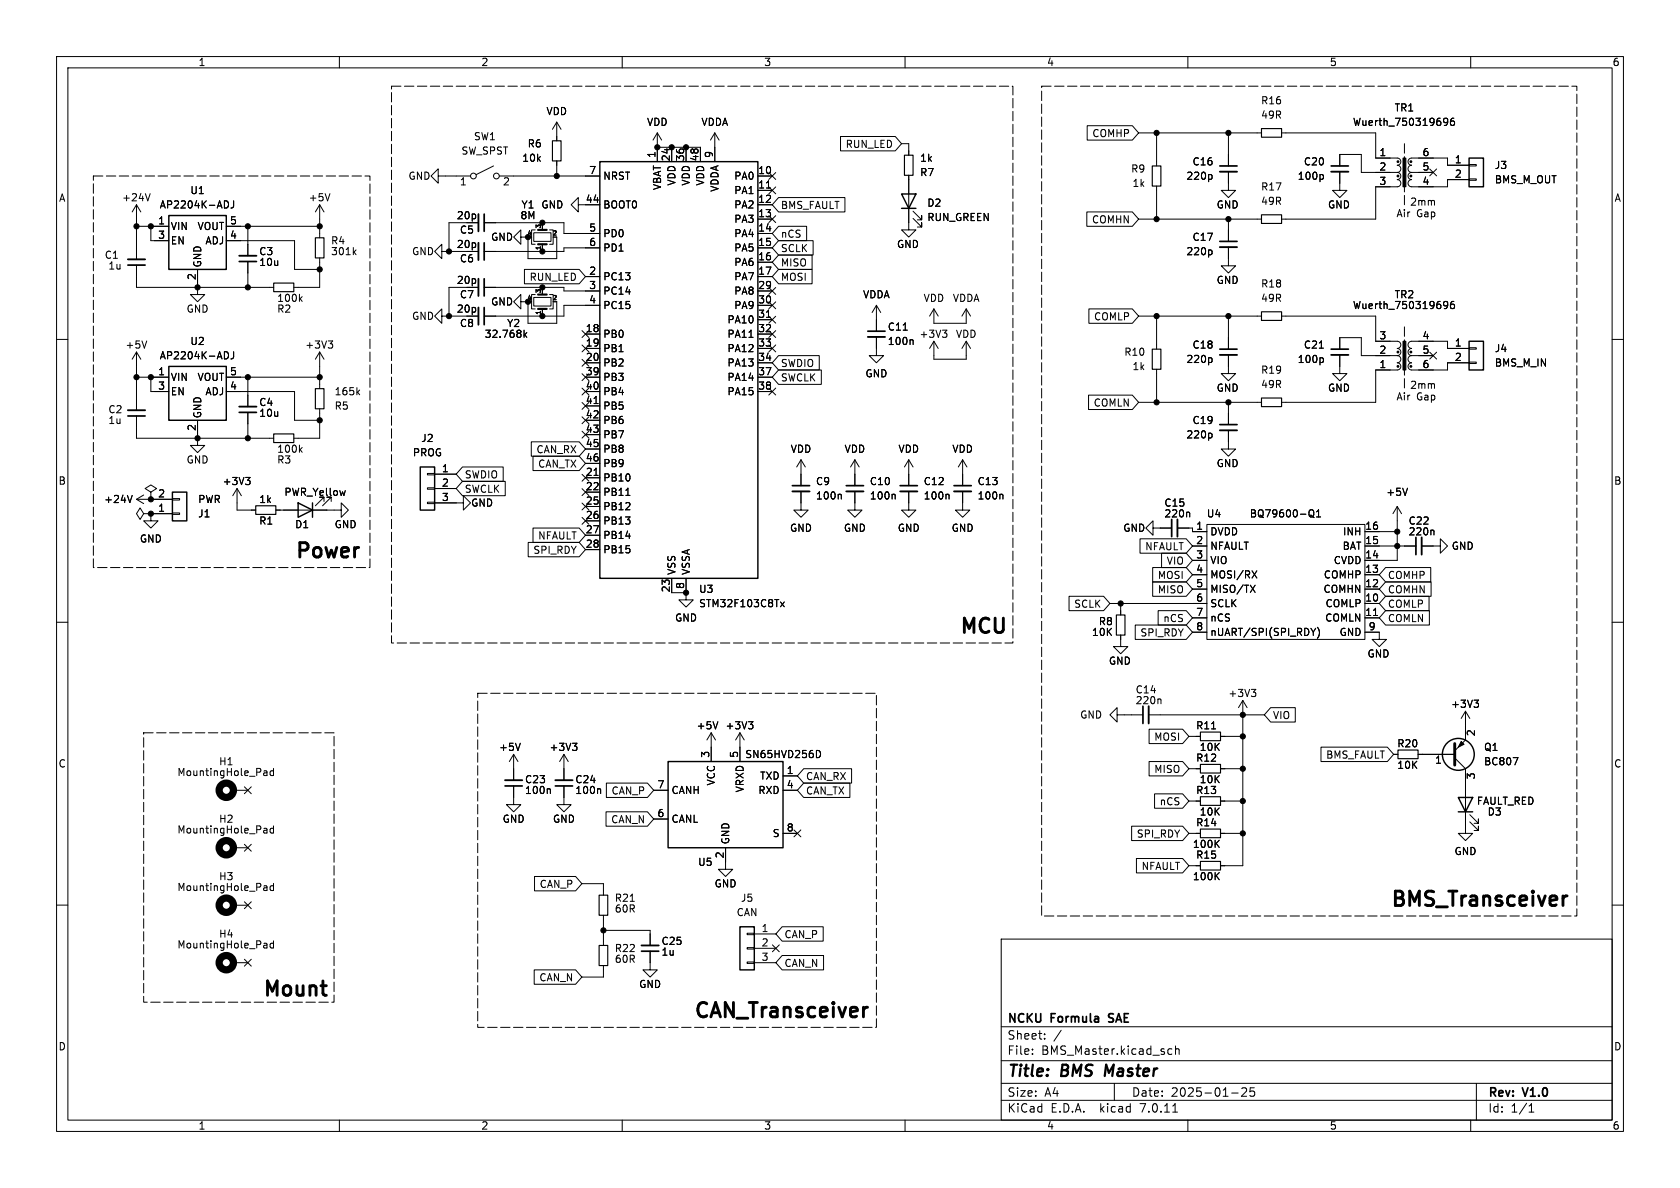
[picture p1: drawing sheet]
<svg xmlns="http://www.w3.org/2000/svg" width="297mm" height="210mm" viewBox="0 0 297 210" stroke-linecap="round" stroke-linejoin="round" font-family="sans-serif">
<defs><g id="words">
<g font-size="3.5">
<text x="52.1" y="98.8">Power</text>
<text x="169.5" y="112.1">MCU</text>
<text x="245.7" y="160.4">BMS_Transceiver</text>
<text x="46.4" y="176.3">Mount</text>
<text x="122.6" y="180.1">CAN_Transceiver</text>
</g>
<g font-size="2.8">
<text x="178" y="190.9">Title:</text>
<text x="187.7" y="190.9">BMS</text>
<text x="196.2" y="190.9">Master</text>
</g>
<g font-size="2.1">
<text x="178" y="184">Sheet:</text>
<text x="178" y="181.2">NCKU</text>
<text x="185.9" y="181.2">Formula</text>
<text x="196.7" y="181.2">SAE</text>
<text x="178" y="186.7">File:</text>
<text x="184.1" y="186.7">BMS_Master.kicad_sch</text>
<text x="178" y="196.9">KiCad</text>
<text x="178" y="194.1">Size:</text>
<text x="184.7" y="194.1">A4</text>
<text x="185.7" y="196.9">E.D.A.</text>
<text x="194.6" y="196.9">kicad</text>
<text x="200" y="194.1">Date:</text>
<text x="201.8" y="196.9">7.0.11</text>
<text x="207" y="194.1">2025-01-25</text>
<text x="263" y="194.3">Rev:</text>
<text x="263" y="196.9">Id:</text>
<text x="267.1" y="196.9">1/1</text>
<text x="269.4" y="194.3">V1.0</text>
</g>
<g font-size="1.8">
<text x="35" y="11.9">1</text>
<text x="85" y="11.9">2</text>
<text x="135" y="11.9">3</text>
<text x="185" y="11.9">4</text>
<text x="235" y="11.9">5</text>
<text x="285" y="11.9">6</text>
<text x="96.5" y="20.5">VDD</text>
<text x="114.3" y="22.5">VDD</text>
<text x="123.9" y="22.5">VDDA</text>
<text x="222.8" y="18.6">R16</text>
<text x="222.8" y="21.2">49R</text>
<text x="239.1" y="22.5">Wuerth_750319696</text>
<text x="246.5" y="19.9">TR1</text>
<text x="81.5" y="27.5">SW_SPST</text>
<text x="83.7" y="25">SW1</text>
<text x="92.2" y="28.8">10k</text>
<text x="93.2" y="26.3">R6</text>
<text x="116" y="28" transform="rotate(-90 116 28)">1</text>
<text x="118.5" y="28.6" transform="rotate(-90 118.5 28.6)">24</text>
<text x="121" y="28.6" transform="rotate(-90 121 28.6)">36</text>
<text x="123.6" y="28.6" transform="rotate(-90 123.6 28.6)">48</text>
<text x="126.1" y="28" transform="rotate(-90 126.1 28)">9</text>
<text x="149.4" y="26.4">RUN_LED</text>
<text x="162.6" y="28.8">1k</text>
<text x="193" y="24.4">COMHP</text>
<text x="210.7" y="29.4">C16</text>
<text x="230.4" y="29.4">C20</text>
<text x="243.8" y="27.7">1</text>
<text x="251.4" y="27.7">6</text>
<text x="257.1" y="29">1</text>
<text x="10.3" y="35.9">A</text>
<text x="21.5" y="35.8">+24V</text>
<text x="33.6" y="34.5">U1</text>
<text x="54.5" y="35.8">+5V</text>
<text x="72.1" y="32">GND</text>
<text x="81.2" y="33.1">1</text>
<text x="88.8" y="33.1">2</text>
<text x="103.5" y="35.9">44</text>
<text x="104.1" y="30.9">7</text>
<text x="106.6" y="32">NRST</text>
<text x="117.1" y="33.7" transform="rotate(-90 117.1 33.7)">VBAT</text>
<text x="119.6" y="32.9" transform="rotate(-90 119.6 32.9)">VDD</text>
<text x="122.1" y="32.9" transform="rotate(-90 122.1 32.9)">VDD</text>
<text x="124.7" y="32.9" transform="rotate(-90 124.7 32.9)">VDD</text>
<text x="127.2" y="34" transform="rotate(-90 127.2 34)">VDDA</text>
<text x="129.7" y="32">PA0</text>
<text x="129.7" y="34.5">PA1</text>
<text x="133.9" y="30.9">10</text>
<text x="133.9" y="33.4">11</text>
<text x="133.9" y="35.9">12</text>
<text x="162.6" y="31.3">R7</text>
<text x="199.9" y="30.7">R9</text>
<text x="200.1" y="33.2">1k</text>
<text x="209.6" y="32">220p</text>
<text x="222.8" y="33.9">R17</text>
<text x="229.3" y="32">100p</text>
<text x="243.8" y="30.2">2</text>
<text x="243.8" y="32.8">3</text>
<text x="251.4" y="32.8">4</text>
<text x="251.4" y="30.2">5</text>
<text x="257.1" y="31.5">2</text>
<text x="264.2" y="30.1">J3</text>
<text x="264.2" y="32.6">BMS_M_OUT</text>
<text x="285.3" y="35.9">A</text>
<text x="27.9" y="39.8">1</text>
<text x="28.1" y="37.1">AP2204K-ADJ</text>
<text x="30.1" y="40.9">VIN</text>
<text x="34.8" y="40.9">VOUT</text>
<text x="40.6" y="39.8">5</text>
<text x="80.7" y="39">20p</text>
<text x="81.2" y="41.5">C5</text>
<text x="91.9" y="39">8M</text>
<text x="92.1" y="37.1">Y1</text>
<text x="95.6" y="37.1">GND</text>
<text x="104.1" y="41">5</text>
<text x="106.6" y="37.1">BOOT0</text>
<text x="129.7" y="37.1">PA2</text>
<text x="129.7" y="39.6">PA3</text>
<text x="133.9" y="38.5">13</text>
<text x="133.9" y="41">14</text>
<text x="138" y="37.1">BMS_FAULT</text>
<text x="163.8" y="36.7">D2</text>
<text x="163.8" y="39.3">RUN_GREEN</text>
<text x="193" y="39.7">COMHN</text>
<text x="215" y="37.1">GND</text>
<text x="222.8" y="36.4">49R</text>
<text x="234.7" y="37.1">GND</text>
<text x="246.8" y="38.5">Air</text>
<text x="249.2" y="36.4">2mm</text>
<text x="250.4" y="38.5">Gap</text>
<text x="18.4" y="45.9">C1</text>
<text x="19.1" y="47.9">1u</text>
<text x="27.9" y="42.3">3</text>
<text x="30.1" y="43.4">EN</text>
<text x="35.8" y="47.4" transform="rotate(-90 35.8 47.4)">GND</text>
<text x="36.2" y="43.4">ADJ</text>
<text x="40.6" y="42.3">4</text>
<text x="45.7" y="45.3">C3</text>
<text x="45.7" y="47.2">10u</text>
<text x="58.4" y="43.4">R4</text>
<text x="58.4" y="45.3">301k</text>
<text x="72.8" y="45.3">GND</text>
<text x="80.7" y="44">20p</text>
<text x="81.2" y="46.6">C6</text>
<text x="86.7" y="42.8">GND</text>
<text x="104.1" y="43.6">6</text>
<text x="106.6" y="42.1">PD0</text>
<text x="106.6" y="44.7">PD1</text>
<text x="129.7" y="42.1">PA4</text>
<text x="129.7" y="44.7">PA5</text>
<text x="129.7" y="47.2">PA6</text>
<text x="133.9" y="43.6">15</text>
<text x="133.9" y="46.1">16</text>
<text x="138" y="47.3">MISO</text>
<text x="138" y="44.8">SCLK</text>
<text x="138" y="42.2">nCS</text>
<text x="158.5" y="44">GND</text>
<text x="209.6" y="45.3">220p</text>
<text x="210.7" y="42.8">C17</text>
<text x="34.7" y="49.6" transform="rotate(-90 34.7 49.6)">2</text>
<text x="48.9" y="53.6">100k</text>
<text x="80.7" y="50.4">20p</text>
<text x="81.2" y="52.9">C7</text>
<text x="93.5" y="49.8">RUN_LED</text>
<text x="104.1" y="48.6">2</text>
<text x="104.1" y="51.2">3</text>
<text x="104.1" y="53.7">4</text>
<text x="106.6" y="49.8">PC13</text>
<text x="106.6" y="52.3">PC14</text>
<text x="129.7" y="49.8">PA7</text>
<text x="129.7" y="52.3">PA8</text>
<text x="133.9" y="48.6">17</text>
<text x="133.9" y="51.2">29</text>
<text x="133.9" y="53.7">30</text>
<text x="138" y="49.8">MOSI</text>
<text x="152.5" y="52.9">VDDA</text>
<text x="163.2" y="53.6">VDD</text>
<text x="168.4" y="53.6">VDDA</text>
<text x="215" y="50.4">GND</text>
<text x="222.8" y="51">R18</text>
<text x="222.8" y="53.6">49R</text>
<text x="246.5" y="52.9">TR2</text>
<text x="32.9" y="55.5">GND</text>
<text x="48.9" y="55.5">R2</text>
<text x="72.8" y="56.7">GND</text>
<text x="80.7" y="55.5">20p</text>
<text x="81.2" y="58">C8</text>
<text x="85.6" y="59.9">32.768k</text>
<text x="86.7" y="54.2">GND</text>
<text x="89.6" y="58">Y2</text>
<text x="103.5" y="58.8">18</text>
<text x="106.6" y="59.9">PB0</text>
<text x="106.6" y="54.8">PC15</text>
<text x="128.5" y="57.4">PA10</text>
<text x="128.5" y="59.9">PA11</text>
<text x="129.7" y="54.8">PA9</text>
<text x="133.9" y="56.3">31</text>
<text x="133.9" y="58.8">32</text>
<text x="156.9" y="58.6">C11</text>
<text x="162.5" y="59.9">+3V3</text>
<text x="168.9" y="59.9">VDD</text>
<text x="193.3" y="56.8">COMLP</text>
<text x="239.1" y="54.8">Wuerth_750319696</text>
<text x="22.1" y="61.8">+5V</text>
<text x="28.1" y="63.7">AP2204K-ADJ</text>
<text x="33.6" y="61.2">U2</text>
<text x="53.9" y="61.8">+3V3</text>
<text x="103.5" y="61.3">19</text>
<text x="103.5" y="63.9">20</text>
<text x="106.6" y="62.5">PB1</text>
<text x="106.6" y="65">PB2</text>
<text x="128.5" y="62.5">PA12</text>
<text x="128.5" y="65">PA13</text>
<text x="133.9" y="61.3">33</text>
<text x="133.9" y="63.9">34</text>
<text x="138" y="65.1">SWDIO</text>
<text x="156.9" y="61.2">100n</text>
<text x="198.7" y="63.1">R10</text>
<text x="200.1" y="65.6">1k</text>
<text x="209.6" y="64.4">220p</text>
<text x="210.7" y="61.8">C18</text>
<text x="229.3" y="64.4">100p</text>
<text x="230.4" y="61.8">C21</text>
<text x="243.8" y="65.2">1</text>
<text x="243.8" y="62.6">2</text>
<text x="243.8" y="60.1">3</text>
<text x="251.4" y="60.1">4</text>
<text x="251.4" y="62.6">5</text>
<text x="251.4" y="65.2">6</text>
<text x="257.1" y="61.3">1</text>
<text x="257.1" y="63.9">2</text>
<text x="264.2" y="62.5">J4</text>
<text x="264.2" y="65">BMS_M_IN</text>
<text x="27.9" y="66.4">1</text>
<text x="27.9" y="69">3</text>
<text x="30.1" y="67.5">VIN</text>
<text x="30.1" y="70.1">EN</text>
<text x="34.8" y="67.5">VOUT</text>
<text x="36.2" y="70.1">ADJ</text>
<text x="40.6" y="69">4</text>
<text x="40.6" y="66.4">5</text>
<text x="45.7" y="72">C4</text>
<text x="59.1" y="70.1">165k</text>
<text x="103.5" y="66.4">39</text>
<text x="103.5" y="69">40</text>
<text x="103.5" y="71.5">41</text>
<text x="106.6" y="67.5">PB3</text>
<text x="106.6" y="70.1">PB4</text>
<text x="128.5" y="67.5">PA14</text>
<text x="128.5" y="70.1">PA15</text>
<text x="133.9" y="66.4">37</text>
<text x="133.9" y="69">38</text>
<text x="138" y="67.6">SWCLK</text>
<text x="152.9" y="66.9">GND</text>
<text x="215" y="69.4">GND</text>
<text x="222.8" y="66.3">R19</text>
<text x="222.8" y="68.8">49R</text>
<text x="234.7" y="69.4">GND</text>
<text x="246.8" y="70.9">Air</text>
<text x="249.2" y="68.8">2mm</text>
<text x="250.4" y="70.9">Gap</text>
<text x="19.1" y="73.3">C2</text>
<text x="19.1" y="75.2">1u</text>
<text x="34.7" y="76.3" transform="rotate(-90 34.7 76.3)">2</text>
<text x="35.8" y="74" transform="rotate(-90 35.8 74)">GND</text>
<text x="45.7" y="73.9">10u</text>
<text x="59.1" y="72.6">R5</text>
<text x="103.5" y="74">42</text>
<text x="103.5" y="76.6">43</text>
<text x="106.6" y="72.6">PB5</text>
<text x="106.6" y="75.2">PB6</text>
<text x="106.6" y="77.7">PB7</text>
<text x="193.3" y="72.1">COMLN</text>
<text x="209.6" y="77.7">220p</text>
<text x="210.7" y="75.2">C19</text>
<text x="32.9" y="82.1">GND</text>
<text x="48.9" y="82.1">R3</text>
<text x="48.9" y="80.2">100k</text>
<text x="72.9" y="80.9">PROG</text>
<text x="74.4" y="78.3">J2</text>
<text x="78" y="83.6">1</text>
<text x="94.7" y="80.3">CAN_RX</text>
<text x="95" y="82.9">CAN_TX</text>
<text x="103.5" y="79.1">45</text>
<text x="103.5" y="81.7">46</text>
<text x="106.6" y="80.2">PB8</text>
<text x="106.6" y="82.8">PB9</text>
<text x="139.7" y="80.2">VDD</text>
<text x="149.2" y="80.2">VDD</text>
<text x="158.7" y="80.2">VDD</text>
<text x="168.3" y="80.2">VDD</text>
<text x="215" y="82.8">GND</text>
<text x="10.3" y="85.9">B</text>
<text x="18.3" y="89.1">+24V</text>
<text x="27.9" y="88">2</text>
<text x="34.9" y="89.1">PWR</text>
<text x="39.3" y="86">+3V3</text>
<text x="45.7" y="89.1">1k</text>
<text x="50.2" y="87.9">PWR_Yellow</text>
<text x="78" y="86.1">2</text>
<text x="78" y="88.6">3</text>
<text x="82.1" y="84.8">SWDIO</text>
<text x="82.1" y="87.3">SWCLK</text>
<text x="83.2" y="89.8">GND</text>
<text x="103.5" y="84.2">21</text>
<text x="103.5" y="86.7">22</text>
<text x="103.5" y="89.3">25</text>
<text x="106.6" y="85.3">PB10</text>
<text x="106.6" y="87.9">PB11</text>
<text x="144.2" y="86">C9</text>
<text x="144.2" y="88.5">100n</text>
<text x="153.7" y="88.5">100n</text>
<text x="153.7" y="86">C10</text>
<text x="163.2" y="88.5">100n</text>
<text x="163.2" y="86">C12</text>
<text x="172.7" y="88.5">100n</text>
<text x="172.7" y="86">C13</text>
<text x="205.7" y="89.8">C15</text>
<text x="245" y="87.9">+5V</text>
<text x="285.3" y="85.9">B</text>
<text x="27.9" y="90.6">1</text>
<text x="34.9" y="91.7">J1</text>
<text x="45.7" y="92.9">R1</text>
<text x="52.1" y="93.6">D1</text>
<text x="59.1" y="93.6">GND</text>
<text x="95" y="95.6">NFAULT</text>
<text x="103.5" y="91.8">26</text>
<text x="103.5" y="94.4">27</text>
<text x="106.6" y="90.4">PB12</text>
<text x="106.6" y="92.9">PB13</text>
<text x="106.6" y="95.5">PB14</text>
<text x="139.6" y="94.2">GND</text>
<text x="149.1" y="94.2">GND</text>
<text x="158.6" y="94.2">GND</text>
<text x="168.1" y="94.2">GND</text>
<text x="198.5" y="94.2">GND</text>
<text x="205.7" y="91.7">220n</text>
<text x="211.4" y="93.7">1</text>
<text x="213.3" y="91.7">U4</text>
<text x="213.9" y="94.8">DVDD</text>
<text x="220.8" y="91.7">BQ79600-Q1</text>
<text x="237.3" y="94.8">INH</text>
<text x="241.3" y="93.7">16</text>
<text x="248.9" y="94.8">220n</text>
<text x="248.9" y="92.9">C22</text>
<text x="24.6" y="96.1">GND</text>
<text x="94.2" y="98.1">SPI_RDY</text>
<text x="103.5" y="96.9">28</text>
<text x="106.6" y="98">PB15</text>
<text x="119.6" y="101.7" transform="rotate(-90 119.6 101.7)">VSS</text>
<text x="122.1" y="101.7" transform="rotate(-90 122.1 101.7)">VSSA</text>
<text x="202.4" y="97.5">NFAULT</text>
<text x="206.2" y="100">VIO</text>
<text x="211.4" y="96.3">2</text>
<text x="211.4" y="98.8">3</text>
<text x="211.4" y="101.3">4</text>
<text x="213.9" y="97.4">NFAULT</text>
<text x="213.9" y="99.9">VIO</text>
<text x="235.7" y="99.9">CVDD</text>
<text x="237.3" y="97.4">BAT</text>
<text x="241.3" y="101.3">13</text>
<text x="241.3" y="98.8">14</text>
<text x="241.3" y="96.3">15</text>
<text x="256.6" y="97.4">GND</text>
<text x="118.5" y="104.8" transform="rotate(-90 118.5 104.8)">23</text>
<text x="121" y="104.2" transform="rotate(-90 121 104.2)">8</text>
<text x="123.5" y="105">U3</text>
<text x="123.5" y="107.5">STM32F103C8Tx</text>
<text x="189.8" y="107.6">SCLK</text>
<text x="204.6" y="102.6">MOSI</text>
<text x="204.6" y="105.1">MISO</text>
<text x="211.4" y="103.9">5</text>
<text x="211.4" y="106.4">6</text>
<text x="213.9" y="102.5">MOSI/RX</text>
<text x="213.9" y="105">MISO/TX</text>
<text x="213.9" y="107.5">SCLK</text>
<text x="233.9" y="105">COMHN</text>
<text x="233.9" y="102.5">COMHP</text>
<text x="234.2" y="107.5">COMLP</text>
<text x="241.3" y="106.4">10</text>
<text x="241.3" y="103.9">12</text>
<text x="245.3" y="107.6">COMLP</text>
<text x="245.3" y="102.6">COMHP</text>
<text x="245.3" y="105.1">COMHN</text>
<text x="119.2" y="110.1">GND</text>
<text x="192.9" y="112.6">10K</text>
<text x="194.2" y="110.7">R8</text>
<text x="201.5" y="112.7">SPI_RDY</text>
<text x="205.6" y="110.2">nCS</text>
<text x="211.4" y="109">7</text>
<text x="211.4" y="111.5">8</text>
<text x="213.9" y="110.1">nCS</text>
<text x="213.9" y="112.6">nUART/SPI(SPI_RDY)</text>
<text x="234.2" y="110.1">COMLN</text>
<text x="236.7" y="112.6">GND</text>
<text x="241.3" y="109">11</text>
<text x="241.9" y="111.5">9</text>
<text x="245.3" y="110.2">COMLN</text>
<text x="195.9" y="117.7">GND</text>
<text x="241.7" y="116.4">GND</text>
<text x="200.7" y="124.7">220n</text>
<text x="200.7" y="122.8">C14</text>
<text x="217.1" y="123.4">+3V3</text>
<text x="256.4" y="125.3">+3V3</text>
<text x="123.1" y="129.1">+5V</text>
<text x="128.2" y="129.1">+3V3</text>
<text x="190.9" y="127.2">GND</text>
<text x="204" y="131.1">MOSI</text>
<text x="211.4" y="129.1">R11</text>
<text x="224.9" y="127.3">VIO</text>
<text x="261.1" y="130.2" transform="rotate(-90 261.1 130.2)">2</text>
<text x="10.3" y="135.9">C</text>
<text x="31.3" y="137.4">MountingHole_Pad</text>
<text x="38.6" y="135.5">H1</text>
<text x="88.1" y="132.9">+5V</text>
<text x="97.1" y="132.9">+3V3</text>
<text x="125.5" y="134.1" transform="rotate(-90 125.5 134.1)">3</text>
<text x="130.6" y="134.1" transform="rotate(-90 130.6 134.1)">5</text>
<text x="131.7" y="134.2">SN65HVD256D</text>
<text x="139" y="136.9">1</text>
<text x="204" y="136.8">MISO</text>
<text x="211.4" y="134.8">R12</text>
<text x="212" y="132.9">10K</text>
<text x="234.3" y="134.3">BMS_FAULT</text>
<text x="246.9" y="132.3">R20</text>
<text x="246.9" y="136.1">10K</text>
<text x="253.6" y="135.3">1</text>
<text x="261.1" y="137.9" transform="rotate(-90 261.1 137.9)">3</text>
<text x="262.3" y="132.9">Q1</text>
<text x="262.3" y="135.5">BC807</text>
<text x="285.3" y="135.9">C</text>
<text x="92.7" y="140.6">100n</text>
<text x="92.7" y="138.7">C23</text>
<text x="101.6" y="140.6">100n</text>
<text x="101.6" y="138.7">C24</text>
<text x="108" y="140.7">CAN_P</text>
<text x="116.1" y="139.4">7</text>
<text x="118.6" y="140.6">CANH</text>
<text x="126.6" y="139" transform="rotate(-90 126.6 139)">VCC</text>
<text x="131.7" y="140.2" transform="rotate(-90 131.7 140.2)">VRXD</text>
<text x="134" y="140.6">RXD</text>
<text x="134.3" y="138">TXD</text>
<text x="139" y="139.4">4</text>
<text x="142.4" y="140.7">CAN_TX</text>
<text x="142.4" y="138.1">CAN_RX</text>
<text x="204.9" y="142.6">nCS</text>
<text x="211.4" y="140.6">R13</text>
<text x="212" y="138.7">10K</text>
<text x="261" y="142.5">FAULT_RED</text>
<text x="31.3" y="147.5">MountingHole_Pad</text>
<text x="38.6" y="145.6">H2</text>
<text x="88.8" y="145.6">GND</text>
<text x="97.7" y="145.6">GND</text>
<text x="108" y="145.7">CAN_N</text>
<text x="116.1" y="144.5">6</text>
<text x="118.6" y="145.6">CANL</text>
<text x="129.1" y="149.4" transform="rotate(-90 129.1 149.4)">GND</text>
<text x="136.5" y="148.2">S</text>
<text x="139" y="147.1">8</text>
<text x="200.9" y="148.3">SPI_RDY</text>
<text x="211.4" y="146.3">R14</text>
<text x="212" y="144.4">10K</text>
<text x="262.9" y="144.4">D3</text>
<text x="38.6" y="155.8">H3</text>
<text x="123.3" y="153.3">U5</text>
<text x="128" y="151.8" transform="rotate(-90 128 151.8)">2</text>
<text x="201.7" y="154">NFAULT</text>
<text x="210.8" y="155.8">100K</text>
<text x="210.8" y="150.1">100K</text>
<text x="211.4" y="152">R15</text>
<text x="257" y="151.4">GND</text>
<text x="31.3" y="157.7">MountingHole_Pad</text>
<text x="95.3" y="157.2">CAN_P</text>
<text x="108.6" y="159.6">R21</text>
<text x="108.6" y="161.5">60R</text>
<text x="126.2" y="157.1">GND</text>
<text x="130.9" y="159.6">J5</text>
<text x="31.3" y="167.9">MountingHole_Pad</text>
<text x="38.6" y="166">H4</text>
<text x="116.8" y="167.2">C25</text>
<text x="130.1" y="162.2">CAN</text>
<text x="134.5" y="164.8">1</text>
<text x="134.5" y="167.4">2</text>
<text x="138.6" y="166.1">CAN_P</text>
<text x="95.3" y="173.7">CAN_N</text>
<text x="108.6" y="168.5">R22</text>
<text x="108.6" y="170.4">60R</text>
<text x="116.8" y="169.1">1u</text>
<text x="134.5" y="169.9">3</text>
<text x="138.6" y="171.1">CAN_N</text>
<text x="112.9" y="174.9">GND</text>
<text x="10.3" y="185.9">D</text>
<text x="285.3" y="185.9">D</text>
<text x="35" y="199.9">1</text>
<text x="85" y="199.9">2</text>
<text x="135" y="199.9">3</text>
<text x="185" y="199.9">4</text>
<text x="235" y="199.9">5</text>
<text x="285" y="199.9">6</text>
</g>
<g font-size="1.1">
<text x="93.1" y="41.7">4</text>
<text x="95.6" y="40.5" transform="rotate(-90 95.6 40.5)">3</text>
<text x="97.6" y="41.7">2</text>
<text x="95.6" y="44.3" transform="rotate(-90 95.6 44.3)">1</text>
<text x="93.1" y="53.1">4</text>
<text x="95.6" y="52" transform="rotate(-90 95.6 52)">3</text>
<text x="97.6" y="53.1">2</text>
<text x="95.6" y="55.8" transform="rotate(-90 95.6 55.8)">1</text>
</g>
</g></defs>
<g fill="none" stroke="#000" stroke-width=".18">
<path d="M10 10h277v190h-277zM12 12h273v186h-273zM60 10v2M110 10v2M160 10v2M210 10v2M260 10v2M24.1 36.2v9.6M24.1 36.2l-.7 1.3M24.1 36.2l.8 1.3M26.5 34.2l-.4 1.3M40 35.5a.68 .68 0 0 1 .4 .6 .68 .68 0 0 1-.4 .7"/>
<path d="M41.3 35.5v.9a.41 .41 0 0 1-.5 .4M56.5 36.2v5.8M56.5 36.2l-.7 1.3M56.5 36.2l.8 1.3M58.3 34.2l-.4 1.3M77.5 31.1v-1.3l-1.3 1.3 1.3 1.3v-1.3h5.7M84.6 39.4h-5.2v5.1M85.6 39.4h14.1v1.9h6.3M87.2 29.3l-3 1.6M88.3 31.1h17.7M95.9 39.4v1.2M98.4 21.6v3.3"/>
<path d="M98.4 28.4v2.7M98.4 21.6l-.7 1.3M98.4 21.6l.8 1.3M102.2 36.2v-1.3l-1.2 1.3 1.2 1.3v-1.3h3.8M116.2 23.5l-.8 1.3M116.2 23.5v5.1M116.2 23.5l.8 1.3M116.2 26h7.6v2.6M118.7 26v2.6M121.3 26v2.6M126.4 23.5l-.8 1.3M126.4 23.5v5.1"/>
<path d="M126.4 23.5l.7 1.3M134 31.1h2.5M134 33.7h2.5M134 36.2h2.5M134 38.7h2.5M135.5 33.2h.7M135.9 30.5l1.2 1.2M135.9 33l1.2 1.3M135.9 38.1l1.2 1.2M137.1 30.5l-1.2 1.2M137.1 33l-1.2 1.3M137.1 38.1l-1.2 1.2"/>
<path d="M137.6 34.9h11.8v2.6h-11.8l-1.1-1.3zM148.6 24.1h9.7l1.1 1.3-1.1 1.3h-9.7zM159.4 25.4h1.3v2M160.7 31v9.6h1.2l-1.2 1.3-1.3-1.3h1.3M161.4 38.6l1.5 1.5v-.7v.7h-.7M161.4 37.3l1.5 1.6v-.8v.8h-.7M192.1 37.5h8.1l1.1 1.2-1.1 1.3h-8.1zM192.2 22.2h8l1.1 1.3-1.1 1.3h-8zM201.3 38.7h21.7M201.3 23.5h21.7M204.5 23.5v5.8M204.5 32.9v5.8"/>
<path d="M214 30.9l.3 .2v.4l-.3 .2M217.2 30.4v3.3h1.2l-1.2 1.2-1.3-1.2h1.3M217.2 23.5v5.8M217.2 38.7v4M226.6 23.5h16.6v4.4h3.8a.64 .64 0 0 1 .6 .7 .64 .64 0 0 1-.6 .6 .64 .64 0 0 1 .6 .6 .64 .64 0 0 1-.6 .7M233.7 30.9l.3 .2v.4l-.3 .2M236.9 30.4v3.3h1.2l-1.2 1.2-1.3-1.2h1.3M236.9 29.3v-2h3.8v3.2h6.3M247 30.5a.64 .64 0 0 1 .6 .6 .64 .64 0 0 1-.6 .7 .64 .64 0 0 1 .6 .6 .64 .64 0 0 1-.6 .6h-3.8v5.7h-16.6M249.6 30.5a.64 .64 0 0 0-.7 .6 .64 .64 0 0 0 .7 .7 .64 .64 0 0 0-.7 .6 .64 .64 0 0 0 .7 .6h6.3v-1.2h3.8M249.6 30.5h3.8M252.8 29.9l1.2 1.2"/>
<path d="M254 29.9l-1.2 1.2M255.9 21.4l-.2 .3h-.2l-.3-.3 .1-.4 .4-.1 .2 .1a.84 .84 0 0 1-.3 1.2h-.3M257 20.9l-.3 .1a.85 .85 0 0 0 0 1.2l.4-.2v-.4l-.2-.2h-.4l-.1 .2M259.7 31.6h1.3v.3h-1.3zM259.7 29.1h1.3v.2h-1.3zM259.7 29.2h-3.8v-1.3h-6.3a.64 .64 0 0 0-.7 .7 .64 .64 0 0 0 .7 .6 .64 .64 0 0 0-.7 .6 .64 .64 0 0 0 .7 .7M10 60h2M24.1 46.9v3.9h24.3M24.1 40h5.7M26.7 40v2.5h3.1M34.9 47.6v4.5h1.3l-1.3 1.2-1.2-1.2h1.2M40 40h16.5"/>
<path d="M40 42.5h12.1v5.1h4.4M43.8 40v5.2M43.8 46.2v4.6M53.1 52.8l.3 .5M53.4 52.4l-.5 .5M56.5 45.6v5.2h-4.6M62.6 44.5l.3 .5M62.9 44.2l-.4 .5M78.1 55.9v-1.3l-1.3 1.3 1.3 1.3v-1.3h1.3M78.1 44.5v-1.3l-1.3 1.3 1.3 1.2v-1.2h1.3M79.4 44.5h5.2M79.4 55.9h5.2"/>
<path d="M84.6 50.8h-5.2v5.1M85.6 50.8h14.1v.6h6.3M92.1 53.3v-1.2l-1.3 1.2 1.3 1.3v-1.3h1.2v3.9h5.1v-3.9M92.1 41.9v-1.3l-1.3 1.3 1.3 1.3v-1.3h1.2v3.8h5.1v-3.8M92.6 58.4v1.2M92.7 47.6h9.7l1.1 1.3-1.1 1.3h-9.7zM92.8 59.2l.3 .4M93.1 58.8l-.5 .5M94.4 52.6h3v1.5h-3zM94.4 41.1h3v1.6h-3zM94.6 52.1h-.6v2.5h.6M94.6 40.6h-.6v2.6h.6"/>
<path d="M95.9 43.2v1.3M95.9 50.8v1.3M95.9 54.6v1.3M97.2 52.1h.6v2.5h-.6M97.2 40.6h.6v2.6h-.6M102.9 58.4l1.2 1.3M103.5 48.9h2.5M103.5 59.1h2.5M104.1 58.4l-1.2 1.3M106 43.8h-6.3v.7h-14.1M106 54h-6.3v1.9h-14.1M132.4 59.6h.7"/>
<path d="M134 41.3h2.5M134 43.8h2.5M134 46.4h2.5M134 48.9h2.5M134 59.1h2.5M134 51.4h2.5M134 54h2.5M134 56.5h2.5M135.5 56.1h.7M135.9 53.4l1.2 1.2M135.9 55.9l1.2 1.2M135.9 50.8l1.2 1.2"/>
<path d="M135.9 58.4l1.2 1.3M137.1 53.4l-1.2 1.2M137.1 55.9l-1.2 1.2M137.1 50.8l-1.2 1.2M137.1 58.4l-1.2 1.3M137.6 45.1h6v2.5h-6l-1.1-1.2zM137.6 42.5h6.1v2.6h-6.1l-1.1-1.3zM137.6 40h5v2.5h-5l-1.1-1.2zM137.6 47.6h6v2.6h-6l-1.1-1.3zM154.9 59.6v3.3h1.3l-1.3 1.2-1.2-1.2h1.2M154.9 54l-.7 1.2M154.9 54v4.5"/>
<path d="M154.9 54l.8 1.2M159.7 58.4h.7M165.1 54.6l-.8 1.3M165.1 54.6v2.6h5.7v-2.6M165.1 54.6l.8 1.3M166.6 58.4h.8l-.4 .4M167.2 58.8l.2 .3v.3l-.2 .2M170.8 54.6l-.7 1.3M170.8 54.6l.8 1.3M192.5 54.6h7.7l1.1 1.3-1.1 1.3h-7.7zM201.3 55.9h21.7M204.5 55.9v5.8"/>
<path d="M214 44.2l.3 .2v.4l-.3 .2M217.2 43.7v3.3h1.2l-1.2 1.3-1.3-1.3h1.3M217.2 55.9v5.8M226.6 55.9h16.6v4.4h3.8a.64 .64 0 0 1 .6 .7 .64 .64 0 0 1-.6 .6 .64 .64 0 0 1 .6 .6 .64 .64 0 0 1-.6 .7M255.9 53.8l-.2 .3h-.2l-.3-.3 .1-.5h.4l.2 .1a.84 .84 0 0 1-.3 1.2h-.3M257 53.3h-.3a.85 .85 0 0 0 0 1.3l.4-.2v-.4l-.2-.2h-.4l-.1 .2M285 60h2M24.1 66.7h5.7M24.1 62.2v10.3M24.1 73.5v4h24.3M24.1 62.2l-.7 1.3M24.1 62.2l.8 1.3"/>
<path d="M25.9 60.3l-.4 1.2M26.7 66.7v2.5h3.1M34.9 74.3v4.4h1.3l-1.3 1.3-1.2-1.3h1.2M40 62.2a.68 .68 0 0 1 .4 .6 .68 .68 0 0 1-.4 .6M40 66.7h16.5M40 69.2h12.1v5.1h4.4M41.3 62.2v.9a.41 .41 0 0 1-.5 .3M43.8 66.7v5.2M43.8 72.9v4.6M53.1 79.5l.3 .5M53.4 79.1l-.5 .5M56.5 62.2v6.5"/>
<path d="M56.5 72.3v5.2h-4.6M56.5 62.2l-.7 1.3M56.5 62.2l.8 1.3M58 60.3h.8l-.4 .5M58.6 60.8l.2 .2v.3l-.2 .2M63.2 69.3l.4 .5M63.6 68.9l-.5 .5M93.9 78.1h8.5l1.1 1.3-1.1 1.2h-8.5zM102.9 61l1.2 1.2M102.9 63.5l1.2 1.2M102.9 66.1l1.2 1.2M102.9 73.7l1.2 1.2"/>
<path d="M102.9 68.6l1.2 1.2M102.9 71.1l1.2 1.3M102.9 76.2l1.2 1.2M103.5 61.6h2.5M103.5 64.1h2.5M103.5 66.7h2.5M103.5 69.2h2.5M103.5 71.8h2.5M103.5 74.3h2.5M103.5 76.8h2.5M103.5 79.4h2.5M104.1 63.5l-1.2 1.2"/>
<path d="M104.1 66.1l-1.2 1.2M104.1 71.1l-1.2 1.3M104.1 61l-1.2 1.2M104.1 73.7l-1.2 1.2M104.1 68.6l-1.2 1.2M104.1 76.2l-1.2 1.2M105 71.3h.7M134 61.6h2.5M134 64.1h2.5M134 66.7h2.5M134 69.2h2.5M135.9 68.6l1.2 1.2"/>
<path d="M135.9 61l1.2 1.2M137.1 68.6l-1.2 1.2M137.1 61l-1.2 1.2M137.6 62.9h7.2v2.5h-7.2l-1.1-1.3zM137.6 65.4h7.6v2.5h-7.6l-1.1-1.2zM161.2 60.1l.2 .1v.7M165.1 60.3v3.2h5.7v-3.2M165.1 60.3l-.8 1.3M165.1 60.3l.8 1.3M170.8 60.3l-.7 1.3M170.8 60.3l.8 1.3M192.4 69.8h7.8l1.1 1.3-1.1 1.3h-7.8z"/>
<path d="M201.3 71.1h21.7M204.5 65.3v5.8M214 63.2l.3 .3v.3l-.3 .3M214 76.6l.3 .2v.4l-.3 .2M217.2 76.1v3.3h1.2l-1.2 1.2-1.3-1.2h1.3M217.2 62.7v3.3h1.2l-1.2 1.3-1.3-1.3h1.3M217.2 71.1v4M233.2 61.5h.8M233.7 63.2l.3 .3v.3l-.3 .3M236.9 62.7v3.3h1.2l-1.2 1.3-1.3-1.3h1.3M236.9 61.7v-2h3.8v3.2h6.3M247 62.9a.64 .64 0 0 1 .6 .6 .64 .64 0 0 1-.6 .6 .64 .64 0 0 1 .6 .7 .64 .64 0 0 1-.6 .6h-3.8v5.7h-16.6"/>
<path d="M249.6 62.9a.64 .64 0 0 0-.7 .6 .64 .64 0 0 0 .7 .6 .64 .64 0 0 0-.7 .7 .64 .64 0 0 0 .7 .6h6.3v-1.3h3.8M249.6 62.9h3.8M252.8 62.3l1.2 1.2M254 62.3l-1.2 1.2M259.7 64h1.3v.3h-1.3zM259.7 61.5h1.3v.2h-1.3zM259.7 61.6h-3.8v-1.3h-6.3a.64 .64 0 0 0-.7 .7 .64 .64 0 0 0 .7 .6 .64 .64 0 0 0-.7 .6 .64 .64 0 0 0 .7 .7M23.4 87.6l-.4 1.2M24.1 88.3h6.4M24.1 88.3l1.3 .7M25.4 90.8l-.6-1-.7 1 .7 1 .6-1h1.3M25.4 87.5l-1.3 .8"/>
<path d="M26.7 90.8v1.3h1.2l-1.2 1.2-1.3-1.2h1.3M26.7 87l1-.6-1-.7-1 .7 1 .6v1.3M26.7 88.3h.1M26.7 90.8h.1M26.7 90.8h3.8M30.5 88.1h1.2v.3h-1.2zM30.5 90.7h1.2v.2h-1.2zM41.9 86.4l-.8 1.2M41.9 86.4v3.8h3.3M41.9 86.4l.8 1.2M43.4 84.4h.8l-.4 .5M44 84.9l.2 .2v.3l-.2 .3"/>
<path d="M48.8 90.2h11.5v-1.3l1.3 1.3-1.3 1.2v-1.2M57.3 88.6v-.7h-.8h.8l-1.5 1.5M58.5 88.6v-.7h-.7h.7l-1.5 1.5M75.6 88.8h1.2v.2h-1.2zM75.6 86.2h1.2v.3h-1.2zM75.6 83.7h1.2v.2h-1.2zM76.8 88.9h5.1v-1.3l1.3 1.3-1.3 1.3v-1.3M76.8 83.8h3.8M76.8 86.4h3.8M81.8 82.5h7.2v2.6h-7.2l-1.2-1.3zM81.8 85.1h7.5v2.5h-7.5l-1.2-1.2zM93.4 95.9h9l1.1 1.3-1.1 1.2h-9z"/>
<path d="M94.2 93.3h8.2l1.1 1.3-1.1 1.3h-8.2zM94.2 80.6h8.2l1.1 1.3-1.1 1.3h-8.2zM102.9 88.9l1.2 1.2M102.9 86.4l1.2 1.2M102.9 91.5l1.2 1.2M102.9 83.8l1.2 1.3M103.5 84.5h2.5M103.5 87h2.5M103.5 89.5h2.5M103.5 92.1h2.5M103.5 94.6h2.5M103.5 97.2h2.5"/>
<path d="M103.5 81.9h2.5M104.1 86.4l-1.2 1.2M104.1 88.9l-1.2 1.2M104.1 83.8l-1.2 1.3M104.1 91.5l-1.2 1.2M105 84h.7M110.6 87.6h.8M141.6 86.9v3.3h1.3l-1.3 1.2-1.3-1.2h1.3M141.6 81.3l-.8 1.3M141.6 81.3v4.6M141.6 81.3l.8 1.3M148.5 87.4l.2 .2v.6"/>
<path d="M151.1 86.9v3.3h1.3l-1.3 1.2-1.2-1.2h1.2M151.1 81.3l-.7 1.3M151.1 81.3v4.6M151.1 81.3l.8 1.3M158.1 87.4l.2 .2v.6M160.7 86.9v3.3h1.2l-1.2 1.2-1.3-1.2h1.3M160.7 81.3v4.6M160.7 81.3l-.8 1.3M160.7 81.3l.7 1.3M167.6 87.4l.2 .2v.6M170.2 86.9v3.3h1.2l-1.2 1.2-1.3-1.2h1.3M170.2 81.3l-.8 1.3"/>
<path d="M170.2 81.3v4.6M170.2 81.3l.7 1.3M177.1 87.4l.2 .2v.6M201.5 95.2h8.2l1.1 1.3-1.1 1.3h-8.2zM203.8 93.3v-1.2l-1.2 1.2 1.2 1.3v-1.3h3.3M205.4 97.8h4.3l1.1 1.3-1.1 1.2h-4.3zM208.2 93.3h2.6v.7h2.6M210.1 90.5l.2 .2v.7M210.8 99.1h2.6M210.8 96.5h2.6M213.4 92.7h27.9v20.3h-27.9zM231.5 91.2l.2 .2 .4-.1"/>
<path d="M231.5 90.3l.2-.2a.43 .43 0 0 1 .6 .4v.5l-.2 .3M231.7 91.1l.4 .2M232.1 91.3l.2 .2M232.7 91.4h.8M232.7 90.5l.4-.4v1.3M241.3 94h5.7M241.3 96.5h9M247 89.5v9.6h-5.7M247 89.5l-.7 1.3M247 89.5l.8 1.3M248.8 86.3l-.4 1.3M251.3 96.5h3.3v-1.2l1.3 1.2-1.3 1.3v-1.3"/>
<path d="M253.3 93.7l.2 .2v.7M10 110h2M118.7 102.2v2.6h2.6M121.3 104.8v1.2h1.3l-1.3 1.3-1.3-1.3h1.3M121.3 102.2v2.6M138 106.4l.6 .9M138.6 106.4l-.6 .9M189 105.4h6.1l1.1 1.3-1.1 1.3h-6.1zM196.2 106.7h17.2M198.1 112.3v2h1.3l-1.3 1.3-1.3-1.3h1.3M198.1 106.7v2M200.7 110.5h9l1.1 1.3-1.1 1.2h-9z"/>
<path d="M203.8 100.3h5.9l1.1 1.3-1.1 1.3h-5.9zM203.8 102.9h5.9l1.1 1.2-1.1 1.3h-5.9zM204.7 107.9h5l1.1 1.3-1.1 1.3h-5zM210.8 109.2h2.6M210.8 104.1h2.6M210.8 101.6h2.6M210.8 111.8h2.6M221 103.4l.9 1.3M221.3 100.9l.9 1.3M221.9 103.4l-.9 1.3M222.2 100.9l-.9 1.3M232.6 111.1l-.4 .6"/>
<path d="M232.9 110.9a1.46 1.46 0 0 1 0 1.9M241.3 111.8h2.5v1.2h1.3l-1.3 1.3-1.2-1.3h1.2M241.3 106.7h2.5M241.3 109.2h2.5M241.3 104.1h2.5M241.3 101.6h2.5M242.8 108.8h.7M245 105.4h7.6v2.6h-7.6l-1.2-1.3zM245 100.3h7.9v2.6h-7.9l-1.2-1.3zM245 102.9h8v2.5h-8l-1.2-1.3zM245 107.9h7.7v2.6h-7.7l-1.2-1.3zM285 110h2"/>
<path d="M41.3 139.7h2.5M43.2 139.1l1.2 1.2M44.4 139.1l-1.2 1.2M46.8 136.3h.2l.2 .1v.7M47.2 137l-.4 .1M47.2 136.6h-.4M48.4 135.8v1.3M48.4 136.3h-.4l-.3 .2 .2 .5h.5M90.8 138.9v3.3h1.3l-1.3 1.3-1.3-1.3h1.3M90.8 133.4v4.5M90.8 133.4l-.8 1.2M90.8 133.4l.8 1.2"/>
<path d="M92 131.4l-.4 1.3M97.1 139.4l.2 .2v.7M99.7 138.9v3.3h1.3l-1.3 1.3-1.3-1.3h1.3M99.7 133.4l-.8 1.2M99.7 133.4v4.5M99.7 133.4l.8 1.2M101.2 131.4h.8l-.4 .5M101.8 131.9l.2 .2v.3l-.2 .3M106 139.4l.2 .2v.7M107.2 138.4h7.3l1.1 1.3-1.1 1.3h-7.3zM115.6 139.7h2.5M125.7 129.5l-.7 1.3"/>
<path d="M125.7 129.5v5.1M125.7 129.5l.8 1.3M126.9 127.6l-.4 1.2M130.8 129.5l-.8 1.3M130.8 129.5v5.1M130.8 129.5l.8 1.3M132.3 127.6h.8l-.4 .5M132.9 128.1l.2 .2v.3l-.2 .2M138.4 139.7h2.6M138.4 137.2h2.6M142.1 138.4h8.1v2.6h-8.1l-1.1-1.3zM142.1 135.9h8.5v2.5h-8.5l-1.1-1.2z"/>
<path d="M144.3 132.7a.64 .64 0 0 1 .8 .6 .64 .64 0 0 1-.8 .6M197.5 126.4v-1.3l-1.3 1.3 1.3 1.2v-1.2h4.6M203.1 126.4h20.4M203.1 128.9h6l1.1 1.3-1.1 1.2h-6zM203.1 134.6h6l1.1 1.3-1.1 1.3h-6zM205.1 123.6l.1 .1v.7M210.2 130.2h2M210.2 135.9h2M214.2 128.8h.7M215.8 130.2h3.9M215.8 135.9h3.9M219.7 123.8l-.8 1.3"/>
<path d="M219.7 123.8v29.2h-3.9M219.7 123.8l.8 1.3M221.2 121.9h.8l-.4 .4M221.8 122.3l.2 .3v.3l-.2 .2M224.6 125.1h4.4v2.5h-4.4l-1.1-1.2zM233.5 132.1h11.8l1.1 1.3-1.1 1.2h-11.8zM246.4 133.4h.7M250.7 133.4h6.5M257.2 134l1.9 1.9v11.4h1.2l-1.2 1.3-1.3-1.3h1.3M259.1 125.7v5.1l-1.9 1.9M259.1 125.7l-.8 1.3M259.1 125.7l.7 1.3"/>
<path d="M260.6 123.8h.8l-.4 .5M261.1 124.3l.3 .2v.3l-.3 .2M267.5 133.9h.9l-.6 1.3M10 160h2M41.3 149.9h2.5M43.2 149.3l1.2 1.2M43.2 159.4l1.2 1.2M44.4 149.3l-1.2 1.2M44.4 159.4l-1.2 1.2M46.8 146.4h.2l.2 .2v.7M46.8 156.6h.2l.2 .2v.6M47.2 157.4h-.4"/>
<path d="M47.2 156.9h-.4M47.2 147.2l-.4 .1M47.2 146.7l-.4 .1M48.4 156.6h-.4l-.3 .2 .2 .6h.5M48.4 146v1.3M48.4 156.2v1.2M48.4 146.5l-.4-.1-.3 .3 .2 .5h.5M94.5 154.9h7.3l1.1 1.3-1.1 1.3h-7.3zM102.9 156.2h3.8v2M107.1 143.5h7.4l1.1 1.3-1.1 1.3h-7.4zM111.4 159.3h.7M115.6 144.8h2.5"/>
<path d="M128.3 149.9v3.8h1.2l-1.2 1.2-1.3-1.2h1.3M138.4 147.3h2.6M140.4 146.7l1.2 1.2M141.6 146.7l-1.2 1.2M200.1 146h9l1.1 1.3-1.1 1.3h-9zM200.9 151.8h8.2l1.1 1.2-1.1 1.3h-8.2zM204.1 140.3h5l1.1 1.3-1.1 1.3h-5zM210.2 153h2M210.2 141.6h2M210.2 147.3h2M215 154.8l.5 .7M215 149.1l.5 .7"/>
<path d="M215.5 154.2l-.7 .8M215.5 148.5l-.7 .8M215.8 141.6h3.9M215.8 147.3h3.9M259.8 145.3l1.6 1.5v-.7v.7h-.8M259.8 144l1.6 1.5v-.7v.7h-.8M285 160h2M41.3 160h2.5M41.3 170.2h2.5M43.2 169.6l1.2 1.2M44.4 169.6l-1.2 1.2M46.8 166.7h.2l.2 .2v.7"/>
<path d="M47.2 167.5l-.4 .1M47.2 167l-.4 .1M48.4 166.3v1.3M48.4 166.8l-.4-.1-.3 .3 .2 .5h.5M94.4 171.4h7.4l1.1 1.3-1.1 1.3h-7.4zM106.7 164.5h8.2v2.6M106.7 161.8v5.3M106.7 170.7v2h-3.8M114.9 168.1v3.4h1.3l-1.3 1.2-1.2-1.2h1.2M132.1 170.1h1.2v.2h-1.2zM132.1 167.5h1.2v.3h-1.2zM132.1 165h1.2v.2h-1.2z"/>
<path d="M133.3 170.2h3.9M133.3 165.1h3.9M133.3 167.6h3.9M136.6 167l1.2 1.2M137.8 167l-1.2 1.2M138.3 168.9h7.3v2.6h-7.3l-1.1-1.3zM138.3 163.8h7.2v2.6h-7.2l-1.1-1.3zM177 166h108v32h-108zM60 198v2M110 198v2M160 198v2M177 194.5h108"/>
<path d="M177 191.5h108M177 187.5h108M177 181.5h108M182.5 186.3v.1M182.5 185.5v.1M184.7 183.6v.1M184.7 182.8v.1M187.6 182.1l-1.3 2M197 191.5v3M206.6 186.3h.6M206.6 185.5h.6M207.3 196.6h.9"/>
<path d="M207.8 185.5l.2-.1 .4 .1 .1 .9M207.8 184.9v1.5M210 198v2M217.7 193.2h1.2M219.5 192.4l.6-.1 .2 .1 .1 .3-.9 1.1h.9M221.7 192.3h-.7v.7l.2-.1h.5l.1 .3-.1 .5-.2 .1-.5-.1M260 198v2M261 191.5v6.5M270.3 196.6h.9M270.3 195.5l.4-.4v1.5"/>
<circle cx="83.7" cy="31.1" r=".51"/>
<circle cx="87.8" cy="31.1" r=".51"/>
</g>
<path d="M195.6 188.2l-.3 2" fill="none" stroke="#000" stroke-width=".4"/>
<g fill="none" stroke="#000" stroke-width=".3">
<path d="M85.6 37.8v3.1M215.6 29.3h3.1M235.3 29.3h3.1M22.6 46.9h3.1M42.3 46.2h3M85.6 42.9v3.1M85.6 49.3v3M85.6 54.4v3M153.4 58.5h3.1M215.6 42.7h3.1M22.6 73.5h3.1M42.3 72.9h3"/>
<path d="M215.6 75.1h3.1M215.6 61.7h3.1M235.3 61.7h3.1M140.1 85.9h3M149.6 85.9h3.1M159.1 85.9h3.1M168.7 85.9h3M207.1 91.8v3.1M250.3 95v3M89.3 138.9h3M98.2 138.9h3M202.1 124.8v3.1"/>
<path d="M113.4 168.1h3.1M196.1 179.3v.5M196 180.6l.2 .1"/>
</g>
<path d="M95.1 54.6h1.5M95.1 52.1h1.5M95.1 43.2h1.5M95.1 40.6h1.5" fill="none" stroke="#000" stroke-width=".38"/>
<g fill="none" stroke="#000" stroke-width=".33">
<path d="M84.6 37.8v3.1M215.6 30.4h3.1M235.3 30.4h3.1M22.6 45.8h3.1M42.3 45.2h3M84.6 42.9v3.1M84.6 49.3v3M84.6 54.4v3M153.4 59.6h3.1M215.6 43.7h3.1M22.6 72.5h3.1M42.3 71.9h3"/>
<path d="M215.6 76.1h3.1M215.6 62.7h3.1M235.3 62.7h3.1M140.1 86.9h3M149.6 86.9h3.1M159.1 86.9h3.1M168.7 86.9h3M208.2 91.8v3.1M251.3 95v3M89.3 137.9h3M98.2 137.9h3M203.1 124.8v3.1"/>
<path d="M113.4 167.1h3.1"/>
</g>
<g fill="none" stroke="#000" stroke-width=".25">
<path d="M29.8 38.1h10.2v9.5h-10.2zM106 28.6h28v73.6h-28zM159.4 34.3h2.5l-1.2 2.5zM159.4 36.8h2.5M259.7 27.9h2.6v5.1h-2.6zM29.8 64.8h10.2v9.5h-10.2zM259.7 60.3h2.6v5.1h-2.6zM30.5 87h2.5v5.1h-2.5zM52.7 88.9l2.5 1.3-2.5 1.2zM55.2 88.9v2.5M74.3 82.6h2.5v7.6h-2.5zM118.1 134.6h20.3v15.3h-20.3z"/>
<path d="M257.8 141h2.5l-1.2 2.5zM257.8 143.5h2.5M130.8 163.8h2.5v7.7h-2.5z"/>
<circle cx="247.1" cy="28.6" r=".13"/>
<circle cx="247.1" cy="31.1" r=".13"/>
<circle cx="249.4" cy="28.6" r=".13"/>
<circle cx="249.4" cy="31.1" r=".13"/>
<circle cx="247.1" cy="62.2" r=".13"/>
<circle cx="247.1" cy="64.8" r=".13"/>
<circle cx="249.4" cy="64.8" r=".13"/>
<circle cx="249.4" cy="62.2" r=".13"/>
<circle cx="257.8" cy="133.3" r="2.82"/>
</g>
<g fill="none" stroke="#000" stroke-width="1.3">
<circle cx="40" cy="139.7" r="1.27"/>
<circle cx="40" cy="149.9" r="1.27"/>
<circle cx="40" cy="160" r="1.27"/>
<circle cx="40" cy="170.2" r="1.27"/>
</g>
<g fill="none" stroke="#000" stroke-width=".2">
<path d="M97.7 24.9h1.5v3.5h-1.5zM159.9 27.4h1.5v3.6h-1.5zM203.7 29.3h1.5v3.6h-1.5zM223 38h3.6v1.5h-3.6zM223 22.7h3.6v1.6h-3.6zM48.4 50h3.5v1.6h-3.5zM55.8 42h1.5v3.6h-1.5zM223 55.1h3.6v1.5h-3.6zM48.4 76.7h3.5v1.5h-3.5zM55.8 68.7h1.5v3.6h-1.5zM203.7 61.7h1.5v3.6h-1.5zM223 70.4h3.6v1.5h-3.6z"/>
<path d="M45.2 89.4h3.6v1.5h-3.6zM197.4 108.7h1.5v3.6h-1.5zM212.2 129.4h3.6v1.5h-3.6zM212.2 135.1h3.6v1.6h-3.6zM247.1 132.6h3.6v1.5h-3.6zM105.9 158.2h1.5v3.6h-1.5zM212.2 152.3h3.6v1.5h-3.6zM212.2 140.8h3.6v1.6h-3.6zM212.2 146.6h3.6v1.5h-3.6zM105.9 167.1h1.5v3.6h-1.5z"/>
</g>
<path d="M257.2 131.4v3.9M277 158.4l-.4 .1M153.1 178.1h.3" fill="none" stroke="#000" stroke-width=".51"/>
<g fill="#000" stroke="#000" stroke-width=".18">
<path d="M248 27.9h.5v5.1h-.5zM248 60.3h.5v5.1h-.5zM258.3 131.1l.5 .5-1 .5z"/>
<circle cx="95.9" cy="39.4" r=".46"/>
<circle cx="98.4" cy="31.1" r=".46"/>
<circle cx="116.2" cy="26" r=".46"/>
<circle cx="118.7" cy="26" r=".46"/>
<circle cx="121.3" cy="26" r=".46"/>
<circle cx="204.5" cy="38.7" r=".46"/>
<circle cx="204.5" cy="23.5" r=".46"/>
<circle cx="217.2" cy="23.5" r=".46"/>
<circle cx="217.2" cy="38.7" r=".46"/>
<circle cx="24.1" cy="40" r=".46"/>
<circle cx="26.7" cy="40" r=".46"/>
<circle cx="34.9" cy="50.8" r=".46"/>
<circle cx="43.8" cy="40" r=".46"/>
<circle cx="43.8" cy="50.8" r=".46"/>
<circle cx="56.5" cy="40" r=".46"/>
<circle cx="56.5" cy="47.6" r=".46"/>
<circle cx="79.4" cy="44.5" r=".46"/>
<circle cx="79.4" cy="55.9" r=".46"/>
<circle cx="93.3" cy="41.9" r=".46"/>
<circle cx="93.3" cy="53.3" r=".46"/>
<circle cx="95.9" cy="55.9" r=".46"/>
<circle cx="95.9" cy="50.8" r=".46"/>
<circle cx="95.9" cy="44.5" r=".46"/>
<circle cx="204.5" cy="55.9" r=".46"/>
<circle cx="217.2" cy="55.9" r=".46"/>
<circle cx="24.1" cy="66.7" r=".46"/>
<circle cx="26.7" cy="66.7" r=".46"/>
<circle cx="34.9" cy="77.5" r=".46"/>
<circle cx="43.8" cy="66.7" r=".46"/>
<circle cx="43.8" cy="77.5" r=".46"/>
<circle cx="56.5" cy="74.3" r=".46"/>
<circle cx="56.5" cy="66.7" r=".46"/>
<circle cx="204.5" cy="71.1" r=".46"/>
<circle cx="217.2" cy="71.1" r=".46"/>
<circle cx="26.7" cy="90.8" r=".46"/>
<circle cx="26.7" cy="88.3" r=".46"/>
<circle cx="247" cy="96.5" r=".46"/>
<circle cx="247" cy="94" r=".46"/>
<circle cx="121.3" cy="104.8" r=".46"/>
<circle cx="198.1" cy="106.7" r=".46"/>
<circle cx="219.7" cy="130.2" r=".46"/>
<circle cx="219.7" cy="135.9" r=".46"/>
<circle cx="219.7" cy="126.4" r=".46"/>
<circle cx="219.7" cy="141.6" r=".46"/>
<circle cx="219.7" cy="147.3" r=".46"/>
<circle cx="106.7" cy="164.5" r=".46"/>
</g>
<path d="M69.2 15.2h109.9v98.5h-109.9v-98.5M184.1 15.2h94.7v146.7h-94.7v-146.7M16.5 31.1h48.9v69.2h-48.9v-69.2M248.3 25.4v10.8M248.3 57.8v10.8M25.4 129.5h33.7v47.7h-33.7v-47.7M84.5 122.6h70.4v59h-70.4v-59" fill="none" stroke="#000" stroke-width=".18" stroke-dasharray="1.7 .6"/>
<use href="#words"/>
</svg>
